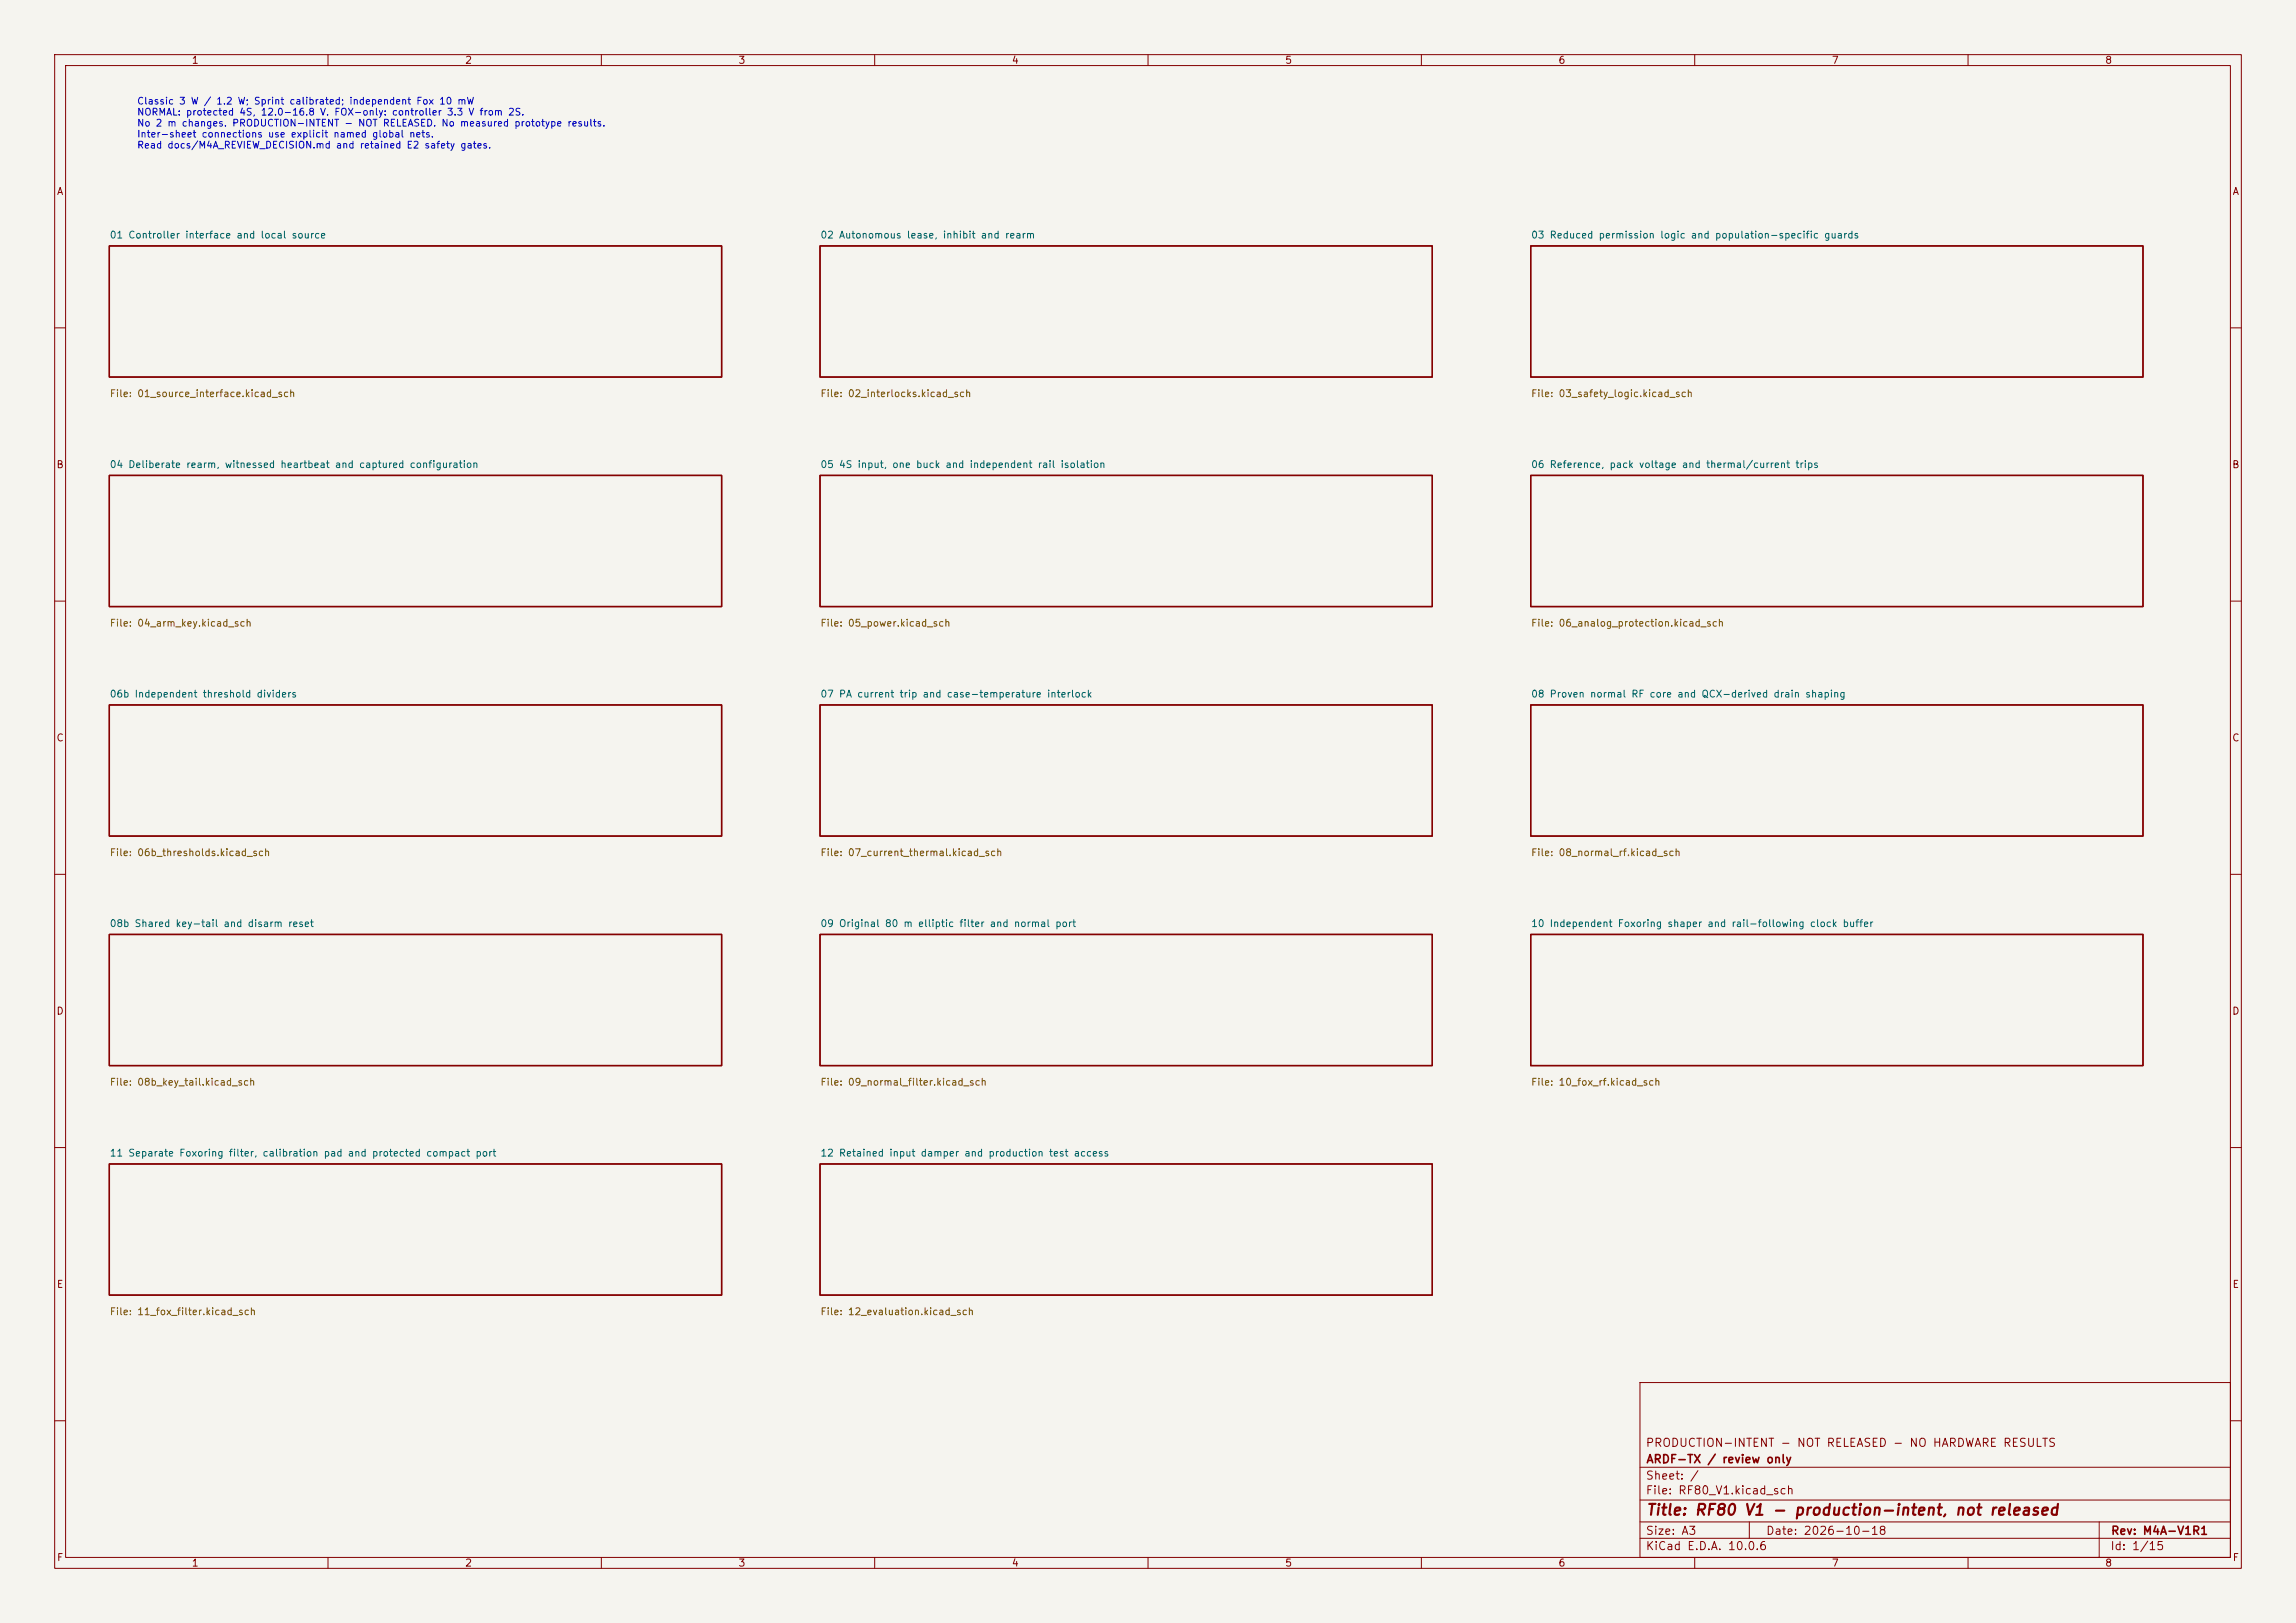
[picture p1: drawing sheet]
<svg xmlns="http://www.w3.org/2000/svg" width="420mm" height="297mm" viewBox="0 0 420 297" stroke-linecap="round" stroke-linejoin="round" font-family="sans-serif">
<defs><g id="words">
<text font-size="2" fill="#840000" x="301" y="277.8">Title: RF80 V1 - production-intent, not released</text>
<g font-size="1.5" fill="#840000">
<text x="300.9" y="265.1">PRODUCTION-INTENT - NOT RELEASED - NO HARDWARE RESULTS</text>
<text x="301" y="268.1">ARDF-TX / review only</text>
<text x="300.9" y="273.8">File: RF80_V1.kicad_sch</text>
<text x="300.9" y="271.1">Sheet: /</text>
<text x="300.9" y="281.2">Size: A3</text>
<text x="322.9" y="281.2">Date: 2026-10-18</text>
<text x="386" y="281.2">Rev: M4A-V1R1</text>
<text x="300.9" y="284">KiCad E.D.A. 10.0.6</text>
<text x="385.9" y="284">Id: 1/15</text>
</g>
<g font-size="1.3" fill="#840000">
<text x="35" y="12">1</text>
<text x="85" y="12">2</text>
<text x="135" y="12">3</text>
<text x="185" y="12">4</text>
<text x="235" y="12">5</text>
<text x="285" y="12">6</text>
<text x="335" y="12">7</text>
<text x="385" y="12">8</text>
<text x="10.3" y="36">A</text>
<text x="408.3" y="36">A</text>
<text x="10.2" y="86">B</text>
<text x="408.2" y="86">B</text>
<text x="10.2" y="136">C</text>
<text x="408.2" y="136">C</text>
<text x="10.2" y="186">D</text>
<text x="408.2" y="186">D</text>
<text x="10.3" y="236">E</text>
<text x="408.3" y="236">E</text>
<text x="10.3" y="286">F</text>
<text x="35" y="287">1</text>
<text x="85" y="287">2</text>
<text x="135" y="287">3</text>
<text x="185" y="287">4</text>
<text x="235" y="287">5</text>
<text x="285" y="287">6</text>
<text x="335" y="287">7</text>
<text x="385" y="287">8</text>
<text x="408.3" y="286">F</text>
</g>
<g font-size="1.3" fill="#0000c2">
<text x="25" y="19.4">Classic 3 W / 1.2 W; Sprint calibrated; independent Fox 10 mW</text>
<text x="25" y="21.4">NORMAL: protected 4S, 12.0-16.8 V. FOX-only: controller 3.3 V from 2S.</text>
<text x="25" y="23.5">No 2 m changes. PRODUCTION-INTENT - NOT RELEASED. No measured prototype results.</text>
<text x="25" y="25.5">Inter-sheet connections use explicit named global nets.</text>
<text x="25" y="27.5">Read docs/M4A_REVIEW_DECISION.md and retained E2 safety gates.</text>
</g>
<g font-size="1.3" fill="#006464">
<text x="20" y="44">01 Controller interface and local source</text>
<text x="150" y="44">02 Autonomous lease, inhibit and rearm</text>
<text x="280" y="44">03 Reduced permission logic and population-specific guards</text>
<text x="20" y="86">04 Deliberate rearm, witnessed heartbeat and captured configuration</text>
<text x="150" y="86">05 4S input, one buck and independent rail isolation</text>
<text x="280" y="86">06 Reference, pack voltage and thermal/current trips</text>
<text x="20" y="128">06b Independent threshold dividers</text>
<text x="150" y="128">07 PA current trip and case-temperature interlock</text>
<text x="280" y="128">08 Proven normal RF core and QCX-derived drain shaping</text>
<text x="20" y="170">08b Shared key-tail and disarm reset</text>
<text x="150" y="170">09 Original 80 m elliptic filter and normal port</text>
<text x="280" y="170">10 Independent Foxoring shaper and rail-following clock buffer</text>
<text x="20" y="212">11 Separate Foxoring filter, calibration pad and protected compact port</text>
<text x="150" y="212">12 Retained input damper and production test access</text>
</g>
<g font-size="1.3" fill="#725600">
<text x="20" y="73">File: 01_source_interface.kicad_sch</text>
<text x="150" y="73">File: 02_interlocks.kicad_sch</text>
<text x="280" y="73">File: 03_safety_logic.kicad_sch</text>
<text x="20" y="115">File: 04_arm_key.kicad_sch</text>
<text x="150" y="115">File: 05_power.kicad_sch</text>
<text x="280" y="115">File: 06_analog_protection.kicad_sch</text>
<text x="20" y="157">File: 06b_thresholds.kicad_sch</text>
<text x="150" y="157">File: 07_current_thermal.kicad_sch</text>
<text x="280" y="157">File: 08_normal_rf.kicad_sch</text>
<text x="20" y="199">File: 08b_key_tail.kicad_sch</text>
<text x="150" y="199">File: 09_normal_filter.kicad_sch</text>
<text x="280" y="199">File: 10_fox_rf.kicad_sch</text>
<text x="20" y="241">File: 11_fox_filter.kicad_sch</text>
<text x="150" y="241">File: 12_evaluation.kicad_sch</text>
</g>
</g></defs>
<path d="M0 0h420v297h-420z" fill="#f5f4ef" stroke="#f5f4ef" stroke-width=".18"/>
<g fill="none" stroke="#840000" stroke-width=".18">
<path d="M10 10h400v277h-400zM12 12h396v273h-396zM60 10v2M110 10v2M160 10v2M210 10v2M260 10v2M310 10v2M360 10v2M10 60h2M408 60h2M10 110h2"/>
<path d="M408 110h2M10 160h2M408 160h2M10 210h2M408 210h2M300 253h108v32h-108zM10 260h2M300 278.5h108M300 274.5h108M300 268.5h108M320 278.5v3M384 278.5v6.5"/>
<path d="M408 260h2M60 285v2M110 285v2M160 285v2M210 285v2M260 285v2M300 281.5h108M310 285v2M360 285v2"/>
</g>
<g fill="none" stroke="#840000" stroke-width=".25">
<path d="M20 45h112v24h-112zM150 45h112v24h-112zM280 45h112v24h-112zM20 87h112v24h-112zM150 87h112v24h-112zM280 87h112v24h-112zM20 129h112v24h-112zM150 129h112v24h-112zM280 129h112v24h-112zM20 171h112v24h-112zM150 171h112v24h-112zM280 171h112v24h-112z"/>
<path d="M20 213h112v24h-112zM150 213h112v24h-112z"/>
</g>
<use href="#words"/>
</svg>
